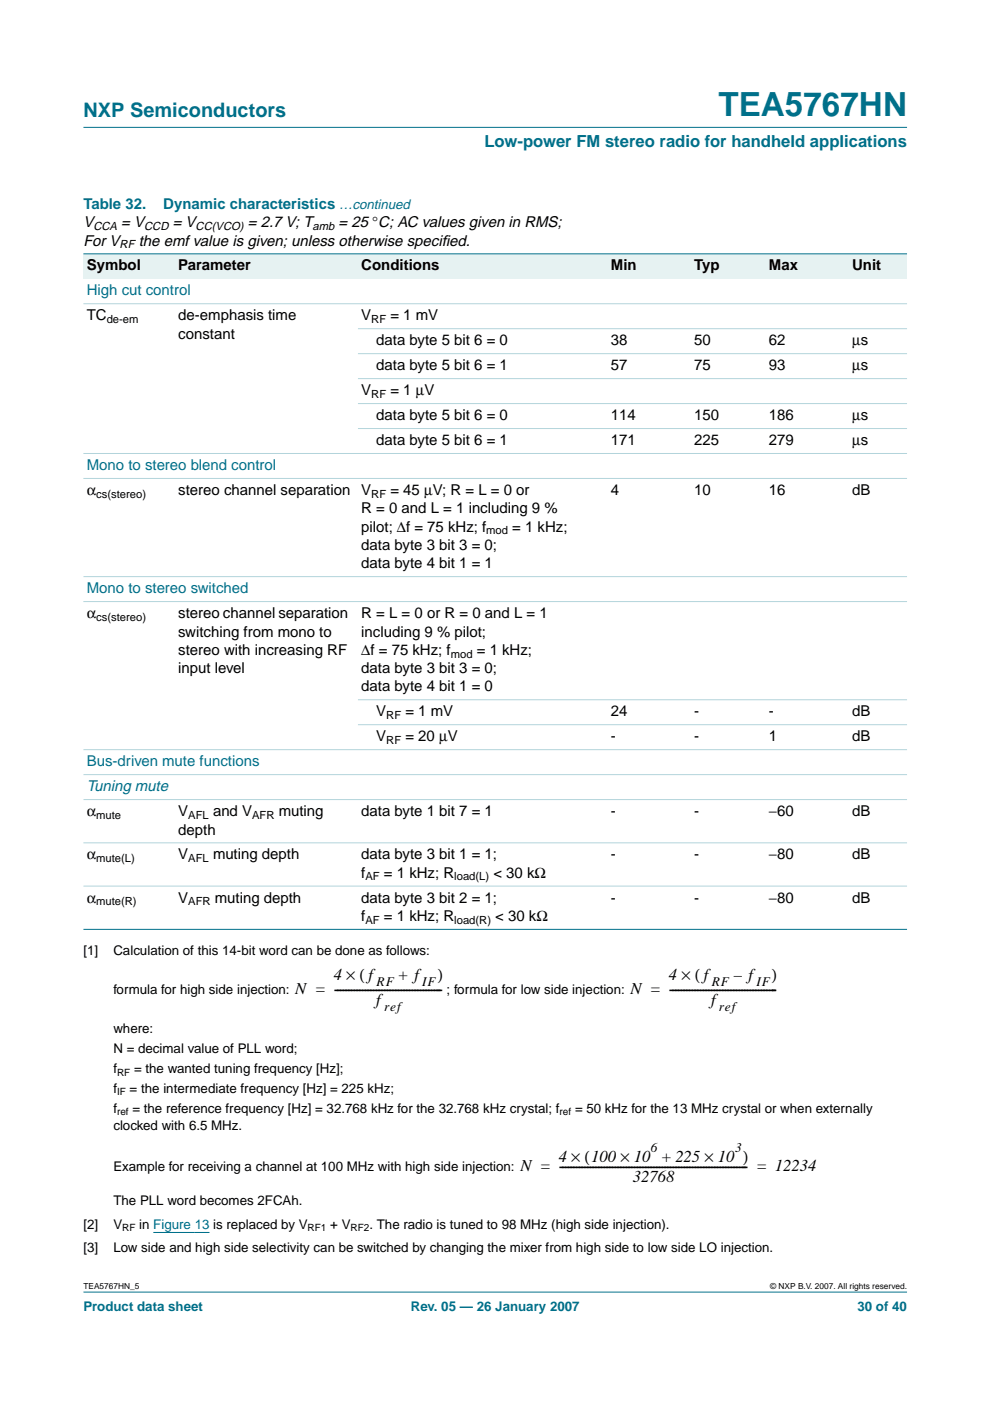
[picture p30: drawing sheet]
<svg xmlns="http://www.w3.org/2000/svg" width="210mm" height="297mm" viewBox="0 0 210 297" stroke-linecap="round" stroke-linejoin="round" font-family="sans-serif">
<defs><g id="words">
<text font-size="7.1" fill="#00708a" x="152.3" y="24.7">TEA5767HN</text>
<text font-size="4.2" fill="#00708a" x="17.7" y="24.9">NXP Semiconductors</text>
<text font-size="3.5" fill="#00708a" x="102.7" y="31.1">Low-power FM stereo radio for handheld applications</text>
<g font-size="3.5">
<text x="70.8" y="207.8">4 × ( f</text>
<text x="84.5" y="207.8">+ f</text>
<text x="92.7" y="207.8">)</text>
<text x="141.8" y="207.8">4 × ( f</text>
<text x="155.6" y="207.8">– f</text>
<text x="163.6" y="207.8">)</text>
<text x="62.6" y="210.8">N = ---------------------------------------</text>
<text x="79.8" y="213.1">f</text>
<text x="133.7" y="210.8">N = --------------------------------------</text>
<text x="150.8" y="213.1">f</text>
<text x="110.3" y="248.3">N = -------------------------------------------------------------------- = 12234</text>
<text x="118.5" y="246.4">4 × (100 × 10 + 225 × 10 )</text>
<text x="134.2" y="250.7">32768</text>
</g>
<g font-size="3.2" fill="#00708a">
<text x="17.7" y="44.3">Table 32.</text>
<text x="34.6" y="44.3">Dynamic characteristics …continued</text>
<text x="18.4" y="62.6">High cut control</text>
<text x="18.4" y="99.7">Mono to stereo blend control</text>
<text x="18.4" y="125.8">Mono to stereo switched</text>
<text x="18.4" y="162.5">Bus-driven mute functions</text>
<text x="18.4" y="167.8">Tuning mute</text>
</g>
<g font-size="3.2">
<text x="17.7" y="52.1">For V</text>
<text x="17.7" y="48.2">V</text>
<text x="25.7" y="48.2">= V</text>
<text x="29.4" y="52.1">the emf value is given; unless otherwise specif</text>
<text x="36.6" y="48.2">= V</text>
<text x="52.5" y="48.2">= 2.7 V; T</text>
<text x="71.8" y="48.2">= 25 °C; AC values given in RMS;</text>
<text x="93.7" y="52.1">ied.</text>
<text x="18.4" y="57.3">Symbol</text>
<text x="37.8" y="57.3">Parameter</text>
<text x="76.6" y="57.3">Conditions</text>
<text x="129.5" y="57.3">Min</text>
<text x="147.2" y="57.3">Typ</text>
<text x="163" y="57.3">Max</text>
<text x="180.7" y="57.3">Unit</text>
<text x="18.4" y="67.9">TC</text>
<text x="37.8" y="67.9">de-emphasis time</text>
<text x="37.8" y="71.8">constant</text>
<text x="76.6" y="67.9">V</text>
<text x="82.8" y="67.9">= 1 mV</text>
<text x="79.8" y="73.2">data byte 5 bit 6 = 0</text>
<text x="129.5" y="73.2">38</text>
<text x="147.2" y="73.2">50</text>
<text x="163" y="73.2">62</text>
<text x="180.7" y="73.2">µs</text>
<text x="76.6" y="83.8">V</text>
<text x="79.8" y="78.5">data byte 5 bit 6 = 1</text>
<text x="82.8" y="83.8">= 1 µV</text>
<text x="129.5" y="78.5">57</text>
<text x="147.2" y="78.5">75</text>
<text x="163" y="78.5">93</text>
<text x="180.7" y="78.5">µs</text>
<text x="79.8" y="89.1">data byte 5 bit 6 = 0</text>
<text x="129.5" y="89.1">114</text>
<text x="147.2" y="89.1">150</text>
<text x="163" y="89.1">186</text>
<text x="180.7" y="89.1">µs</text>
<text x="79.8" y="94.4">data byte 5 bit 6 = 1</text>
<text x="129.5" y="94.4">171</text>
<text x="147.2" y="94.4">225</text>
<text x="163" y="94.4">279</text>
<text x="180.7" y="94.4">µs</text>
<text x="18.4" y="105">α</text>
<text x="37.8" y="105">stereo channel separation</text>
<text x="76.6" y="105">V</text>
<text x="82.8" y="105">= 45 µV; R = L = 0 or</text>
<text x="129.5" y="105">4</text>
<text x="147.2" y="105">10</text>
<text x="163" y="105">16</text>
<text x="180.7" y="105">dB</text>
<text x="76.6" y="108.8">R = 0 and L = 1 including 9 %</text>
<text x="76.6" y="112.7">pilot; ∆f = 75 kHz; f</text>
<text x="108.6" y="112.7">= 1 kHz;</text>
<text x="76.6" y="116.6">data byte 3 bit 3 = 0;</text>
<text x="76.6" y="120.5">data byte 4 bit 1 = 1</text>
<text x="18.4" y="131.1">α</text>
<text x="37.8" y="131.1">stereo channel separation</text>
<text x="76.6" y="131.1">R = L = 0 or R = 0 and L = 1</text>
<text x="37.8" y="135">switching from mono to</text>
<text x="76.6" y="135">including 9 % pilot;</text>
<text x="37.8" y="138.8">stereo with increasing RF</text>
<text x="37.8" y="142.7">input level</text>
<text x="76.6" y="138.8">∆f = 75 kHz; f</text>
<text x="76.6" y="142.7">data byte 3 bit 3 = 0;</text>
<text x="101.1" y="138.8">= 1 kHz;</text>
<text x="76.6" y="146.6">data byte 4 bit 1 = 0</text>
<text x="79.8" y="151.9">V</text>
<text x="86" y="151.9">= 1 mV</text>
<text x="129.5" y="151.9">24</text>
<text x="147.2" y="151.9">-</text>
<text x="163" y="151.9">-</text>
<text x="180.7" y="151.9">dB</text>
<text x="79.8" y="157.2">V</text>
<text x="86" y="157.2">= 20 µV</text>
<text x="129.5" y="157.2">-</text>
<text x="147.2" y="157.2">-</text>
<text x="163" y="157.2">1</text>
<text x="180.7" y="157.2">dB</text>
<text x="18.4" y="173.1">α</text>
<text x="37.8" y="173.1">V</text>
<text x="45.2" y="173.1">and V</text>
<text x="59.1" y="173.1">muting</text>
<text x="76.6" y="173.1">data byte 1 bit 7 = 1</text>
<text x="129.5" y="173.1">-</text>
<text x="147.2" y="173.1">-</text>
<text x="163" y="173.1">−60</text>
<text x="180.7" y="173.1">dB</text>
<text x="37.8" y="176.9">depth</text>
<text x="18.4" y="182.2">α</text>
<text x="37.8" y="182.2">V</text>
<text x="45.2" y="182.2">muting depth</text>
<text x="76.6" y="182.2">data byte 3 bit 1 = 1;</text>
<text x="129.5" y="182.2">-</text>
<text x="147.2" y="182.2">-</text>
<text x="163" y="182.2">−80</text>
<text x="180.7" y="182.2">dB</text>
<text x="18.4" y="191.4">α</text>
<text x="37.8" y="191.4">V</text>
<text x="45.6" y="191.4">muting depth</text>
<text x="76.6" y="186.1">f</text>
<text x="76.6" y="191.4">data byte 3 bit 2 = 1;</text>
<text x="81.4" y="186.1">= 1 kHz; R</text>
<text x="104.6" y="186.1">&lt; 30 kΩ</text>
<text x="129.5" y="191.4">-</text>
<text x="147.2" y="191.4">-</text>
<text x="163" y="191.4">−80</text>
<text x="180.7" y="191.4">dB</text>
<text x="76.6" y="195.3">f</text>
<text x="81.4" y="195.3">= 1 kHz; R</text>
<text x="105" y="195.3">&lt; 30 kΩ</text>
</g>
<g font-size="2.8">
<text x="17.7" y="202.5">[1]</text>
<text x="24" y="202.5">Calculation of this 14-bit word can be done as follows:</text>
<text x="79.8" y="209">RF</text>
<text x="89.5" y="209">IF</text>
<text x="150.9" y="209">RF</text>
<text x="160.4" y="209">IF</text>
<text x="24" y="210.8">formula for high side injection:</text>
<text x="81.4" y="214.3">ref</text>
<text x="94.7" y="210.8">; formula for low side injection:</text>
<text x="152.4" y="214.3">ref</text>
<text x="24" y="219.1">where:</text>
<text x="24" y="223.3">N = decimal value of PLL word;</text>
<text x="24" y="227.5">f</text>
<text x="28.4" y="227.5">= the wanted tuning frequency [Hz];</text>
<text x="24" y="231.8">f</text>
<text x="27.5" y="231.8">= the intermediate frequency [Hz] = 225 kHz;</text>
<text x="24" y="239.5">clocked with 6.5 MHz.</text>
<text x="24" y="236">f</text>
<text x="28.1" y="236">= the reference frequency [Hz] = 32.768 kHz for the 32.768 kHz crystal; f</text>
<text x="121.9" y="236">= 50 kHz for the 13 MHz crystal or when externally</text>
<text x="138" y="244.3">6</text>
<text x="155.8" y="244.3">3</text>
<text x="24" y="248.3">Example for receiving a channel at 100 MHz with high side injection:</text>
<text x="24" y="255.6">The PLL word becomes 2FCAh.</text>
<text x="17.7" y="260.5">[2]</text>
<text x="24" y="260.5">V</text>
<text x="29.5" y="260.5">in Figure 13 is replaced by V</text>
<text x="70" y="260.5">+ V</text>
<text x="78.3" y="260.5">. The radio is tuned to 98 MHz (high side injection).</text>
<text x="17.7" y="265.5">[3]</text>
<text x="24" y="265.5">Low side and high side selectivity can be switched by changing the mixer from high side to low side LO injection.</text>
</g>
<g font-size="2.8" fill="#00708a">
<text x="17.7" y="278">Product data sheet</text>
<text x="87.1" y="278">Rev. 05 — 26 January 2007</text>
<text x="181.8" y="278">30 of 40</text>
</g>
<g font-size="2.4">
<text x="19.8" y="48.7">CCA</text>
<text x="25.4" y="52.6">RF</text>
<text x="30.6" y="48.7">CCD</text>
<text x="41.5" y="48.7">CC(VCO)</text>
<text x="66.3" y="48.7">amb</text>
<text x="22.6" y="68.5">de-em</text>
<text x="78.7" y="68.5">RF</text>
<text x="78.7" y="84.4">RF</text>
<text x="20.4" y="105.5">cs(stereo)</text>
<text x="78.7" y="105.5">RF</text>
<text x="103.1" y="113.3">mod</text>
<text x="20.4" y="131.6">cs(stereo)</text>
<text x="95.6" y="139.4">mod</text>
<text x="81.9" y="152.5">RF</text>
<text x="81.9" y="157.8">RF</text>
<text x="20.4" y="173.6">mute</text>
<text x="39.9" y="173.6">AFL</text>
<text x="53.5" y="173.6">AFR</text>
<text x="20.4" y="182.8">mute(L)</text>
<text x="39.9" y="182.8">AFL</text>
<text x="20.4" y="192">mute(R)</text>
<text x="39.9" y="192">AFR</text>
<text x="77.5" y="186.7">AF</text>
<text x="96.3" y="186.7">load(L)</text>
<text x="77.5" y="195.9">AF</text>
<text x="96.3" y="195.9">load(R)</text>
</g>
<g font-size="2.1">
<text x="24.8" y="228">RF</text>
<text x="24.8" y="232.3">IF</text>
<text x="24.8" y="236.5">ref</text>
<text x="118.7" y="236.5">ref</text>
<text x="25.9" y="261">RF</text>
<text x="65.2" y="261">RF1</text>
<text x="74.3" y="261">RF2</text>
</g>
<g font-size="1.8">
<text x="17.7" y="273.4">TEA5767HN_5</text>
<text x="163.3" y="273.4">© NXP B.V. 2007. All rights reserved.</text>
</g>
</g></defs>
<g fill="#00708a" stroke="#00708a" stroke-width=".21">
<path d="M17.7 273.9h174.6z"/>
<path d="M17.7 27h174.6z"/>
</g>
<path d="M32.5 261.3h11.9" fill="none" stroke="#00f" stroke-width=".21"/>
<g fill="#e6f2f2">
<path d="M17.7 53.8h19.4v5.3h-19.4z" fill-rule="evenodd"/>
<path d="M37.1 53.8h38.8v5.3h-38.8z" fill-rule="evenodd"/>
<path d="M75.9 53.8h45.9v5.3h-45.9z" fill-rule="evenodd"/>
<path d="M121.8 53.8h7v5.3h-7z" fill-rule="evenodd"/>
<path d="M128.8 53.8h17.7v5.3h-17.7z" fill-rule="evenodd"/>
<path d="M146.5 53.8h15.8v5.3h-15.8z" fill-rule="evenodd"/>
<path d="M162.3 53.8h17.7v5.3h-17.7z" fill-rule="evenodd"/>
<path d="M180 53.8h12.3v5.3h-12.3z" fill-rule="evenodd"/>
</g>
<g fill="#00708a" stroke="#00708a" stroke-width=".21">
<path d="M17.7 53.8h174.6z"/>
<path d="M17.7 197h174.6z"/>
</g>
<g fill="#b3d4db" stroke="#b3d4db" stroke-width=".21">
<path d="M17.7 64.4h174.6z"/>
<path d="M75.9 69.7h116.4z"/>
<path d="M75.9 75h116.4z"/>
<path d="M75.9 80.3h116.4z"/>
<path d="M75.9 85.6h116.4z"/>
<path d="M75.9 90.9h116.4z"/>
<path d="M17.7 96.1h174.6z"/>
<path d="M17.7 101.4h174.6z"/>
<path d="M17.7 122.3h174.6z"/>
<path d="M17.7 127.5h174.6z"/>
<path d="M75.9 148.4h116.4z"/>
<path d="M75.9 153.7h116.4z"/>
<path d="M17.7 158.9h174.6z"/>
<path d="M17.7 164.2h174.6z"/>
<path d="M17.7 169.5h174.6z"/>
<path d="M17.7 178.7h174.6z"/>
<path d="M17.7 187.9h174.6z"/>
</g>
<use href="#words"/>
</svg>
